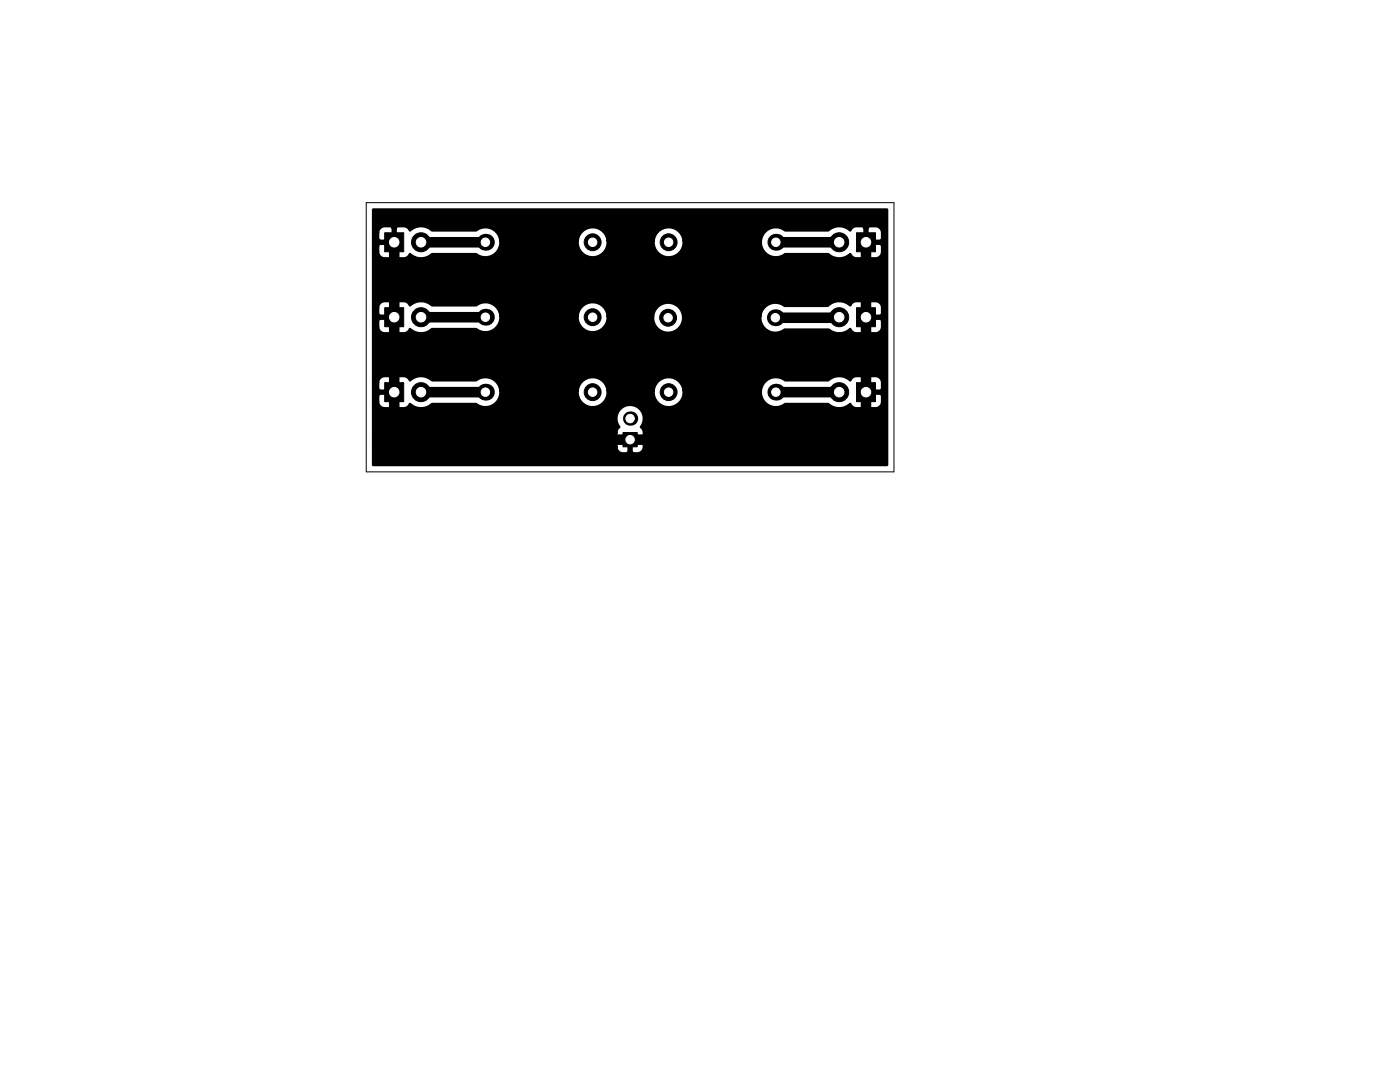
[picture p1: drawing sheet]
<svg xmlns="http://www.w3.org/2000/svg" width="133mm" height="102mm" viewBox="0 0 133 102" stroke-linecap="round" stroke-linejoin="round" font-family="sans-serif">
<path d="M34.7 19.2h50v25.5h-50z" fill="none" stroke="#000" stroke-width=".09"/>
<g fill="#000" stroke="#000" stroke-width=".09">
<path d="M36.5 22h1.8v1.8h-1.8zM36.5 29.1h1.8v1.8h-1.8zM36.5 36.2h1.8v1.8h-1.8zM81.1 22h1.9v1.8h-1.9zM81.1 29.1h1.9v1.8h-1.9zM81.1 36.2h1.9v1.8h-1.9zM59 41h1.4v1.3h-1.4z"/>
<circle cx="39.9" cy="30" r=".9"/>
<circle cx="39.9" cy="22.9" r=".9"/>
<circle cx="39.9" cy="37.1" r=".9"/>
<circle cx="56.1" cy="22.9" r=".8"/>
<circle cx="56.1" cy="37.1" r=".8"/>
<circle cx="56.1" cy="30" r=".8"/>
<circle cx="63.3" cy="30.1" r=".8"/>
<circle cx="63.3" cy="22.9" r=".8"/>
<circle cx="63.3" cy="37.1" r=".8"/>
<circle cx="79.5" cy="30" r=".9"/>
<circle cx="79.5" cy="22.9" r=".9"/>
<circle cx="79.5" cy="37.1" r=".9"/>
</g>
<g fill="#000">
<circle cx="46" cy="30" r=".8"/>
<circle cx="46" cy="22.9" r=".8"/>
<circle cx="46" cy="37.1" r=".8"/>
<circle cx="59.7" cy="39.6" r=".67"/>
<circle cx="73.5" cy="30.1" r=".8"/>
<circle cx="73.5" cy="37.1" r=".8"/>
<circle cx="73.5" cy="22.9" r=".8"/>
</g>
<path d="M37.3 22.9v16.1l2.6 2.6h39.5l2.6-2.6v-16.1M39.9 22.9h6.1M39.9 30h6.1M39.9 37.1h6.1M73.5 22.9h6M73.5 37.1h6M79.5 30l-6 .1" fill="none" stroke="#000" stroke-width="1"/>
<path d="M35.4 19.9h48.6v24.1h-48.6v-1.7h23v.3l.3 .3 .2 .1h.5l.2-.2v-1h.2v1a.73 .73 0 0 0 1 0 .73 .73 0 0 0 .1-1h-2.4l-.1 .1v.4h-23v-1.3h23v.4l.1 .1h2.4l.1-.1v-.6l-.3-.3a1.31 1.31 0 0 0-.1-1.8 1.31 1.31 0 0 0-1.8 0 1.31 1.31 0 0 0-.1 1.8l-.3 .2v.3h-23v-3h.4a.64 .64 0 0 0 .7 .7h.6l.1-.2v-1.2h-1.2l-.2 .1v.6h-.4v-1.8h.4v.7l.2 .1h1.2v-1.2h.3v2.7l.1 .2h.8l.3-.2 .1-.2a1.52 1.52 0 0 0 2.1 0h4.2l.2 .1a1.44 1.44 0 0 0 2.1-1.4h7.3v.3a1.44 1.44 0 0 0 1.6 1.3 1.44 1.44 0 0 0 1.3-1.6h4.3v.3a1.44 1.44 0 0 0 1.6 1.3 1.44 1.44 0 0 0 1.3-1.6h7.3v.3a1.44 1.44 0 0 0 2.3 1h4.1a1.53 1.53 0 0 0 2.1 0l.3 .3 .9 .1 .1-.2v-1.2h.3v1.2l.1 .2h.7a.64 .64 0 0 0 .6-.7v-.6l-.2-.1h-1.5v-1.5h.3v1.2h1.2l.2-.1v-.7l-.1-.3-.2-.2-.2-.1h-.8l-.1 .2h-.3l-.1-.2h-.7l-.3 .1-.2 .3h-.1a1.53 1.53 0 0 0-2 0h-4.1l-.2-.1a1.44 1.44 0 0 0-2.1 1.1h-7.3l-.1-.3a1.44 1.44 0 0 0-1.5-1 1.44 1.44 0 0 0-1.3 1.3h-4.3l-.1-.3a1.44 1.44 0 0 0-1.5-1 1.44 1.44 0 0 0-1.3 1.3h-7.3v-.3a1.44 1.44 0 0 0-2.3-.7h-4.2a1.53 1.53 0 0 0-2.1 0l-.1-.2-.3-.2h-.8l-.1 .2h-.3l-.1-.2h-.6a.64 .64 0 0 0-.7 .6h-.4v-5.3h.4l.1 .4 .3 .2 .9 .1 .1-.2v-1.2h-1.2l-.2 .1v.6h-.4v-1.8h.4v.7l.2 .1h1.2v-1.2h.3v2.7l.1 .2h.8l.3-.2 .1-.2h.1a1.53 1.53 0 0 0 2 0h4.2l.2 .1a1.44 1.44 0 0 0 2.1-1.4h7.3v.3a1.44 1.44 0 0 0 1.6 1.3 1.44 1.44 0 0 0 1.3-1.5h4.3v.2a1.44 1.44 0 0 0 1.5 1.3 1.44 1.44 0 0 0 1.3-1.5h7.3v.2a1.44 1.44 0 0 0 2.3 1h4.2a1.53 1.53 0 0 0 2.1 0l.3 .3 .9 .1 .1-.2v-1.2h.3v1.2l.1 .2h.7a.64 .64 0 0 0 .6-.7v-.6l-.2-.1h-1.5v-1.5h.3v1.2h1.2l.2-.1v-.7l-.1-.3-.2-.2-.2-.1h-.8l-.1 .2h-.3l-.1-.2h-.7l-.3 .1-.2 .3h-.1a1.53 1.53 0 0 0-2.1 .1h-4.1l-.2-.2a1.44 1.44 0 0 0-2.1 1.2h-7.3v-.3a1.44 1.44 0 0 0-1.5-1 1.44 1.44 0 0 0-1.3 1.3l-4.3-.1a1.44 1.44 0 0 0-1.4-1.3 1.44 1.44 0 0 0-1.5 1.3h-7.3v-.3a1.44 1.44 0 0 0-2.3-.7h-4.2a1.53 1.53 0 0 0-2.1 0l-.1-.2-.3-.2h-.8l-.1 .2h-.3l-.1-.2h-.6a.64 .64 0 0 0-.7 .6h-.4v-5.3h.4l.1 .4 .3 .2 .9 .1 .1-.2v-1.2h-1.2l-.2 .1v.6h-.4v-1.8h.4v.7l.2 .1h1.2v-1.2h.3v2.7l.1 .2h.8l.3-.2 .1-.2h.1a1.53 1.53 0 0 0 2 0h4.2l.2 .1a1.44 1.44 0 0 0 2.1-1.4h7.3v.3a1.44 1.44 0 0 0 1.6 1.3 1.44 1.44 0 0 0 1.3-1.6h4.3v.3a1.44 1.44 0 0 0 1.6 1.3 1.44 1.44 0 0 0 1.3-1.6h7.3v.3a1.44 1.44 0 0 0 2.3 1h4.1a1.53 1.53 0 0 0 2.1 0l.3 .3 .9 .1 .1-.2v-1.2h.3v1.2l.1 .2h.7a.64 .64 0 0 0 .6-.7v-.6l-.2-.1h-1.5v-1.5h.3v1.2h1.2l.2-.1v-.7l-.1-.3-.2-.2-.2-.1h-.8l-.1 .2h-.3l-.1-.2h-.7l-.3 .1-.2 .3h-.1a1.53 1.53 0 0 0-2 0h-4.1l-.2-.1a1.44 1.44 0 0 0-2.1 1.1h-7.3l-.1-.3a1.44 1.44 0 0 0-1.5-1 1.44 1.44 0 0 0-1.3 1.3h-4.3l-.1-.3a1.44 1.44 0 0 0-1.5-1 1.44 1.44 0 0 0-1.3 1.3h-7.3v-.3a1.44 1.44 0 0 0-2.3-.7h-4.2a1.53 1.53 0 0 0-2.1 0l-.1-.2-.3-.2h-.8l-.1 .2h-.3l-.1-.2h-.6a.64 .64 0 0 0-.7 .6h-.4z" fill="#000" stroke="#000" stroke-width=".25"/>
<g fill="#fff" stroke="#fff" stroke-width=".09">
<circle cx="39.9" cy="22.9" r=".45"/>
<circle cx="37.4" cy="22.9" r=".45"/>
<circle cx="37.4" cy="30" r=".45"/>
<circle cx="39.9" cy="30" r=".45"/>
<circle cx="39.9" cy="37.1" r=".45"/>
<circle cx="37.4" cy="37.1" r=".45"/>
<circle cx="82" cy="22.9" r=".45"/>
<circle cx="79.5" cy="22.9" r=".45"/>
<circle cx="79.5" cy="30" r=".45"/>
<circle cx="82.1" cy="30" r=".45"/>
<circle cx="82" cy="37.1" r=".45"/>
<circle cx="79.5" cy="37.1" r=".45"/>
<circle cx="59.7" cy="41.6" r=".4"/>
<circle cx="59.7" cy="39.6" r=".4"/>
<circle cx="46" cy="22.9" r=".4"/>
<circle cx="56.1" cy="22.9" r=".4"/>
<circle cx="56.1" cy="30" r=".4"/>
<circle cx="46" cy="30" r=".4"/>
<circle cx="46" cy="37.1" r=".4"/>
<circle cx="56.1" cy="37.1" r=".4"/>
<circle cx="63.4" cy="22.9" r=".4"/>
<circle cx="73.5" cy="22.9" r=".4"/>
<circle cx="73.5" cy="30.1" r=".4"/>
<circle cx="63.3" cy="30.1" r=".4"/>
<circle cx="63.4" cy="37.1" r=".4"/>
<circle cx="73.5" cy="37.1" r=".4"/>
</g>
</svg>
